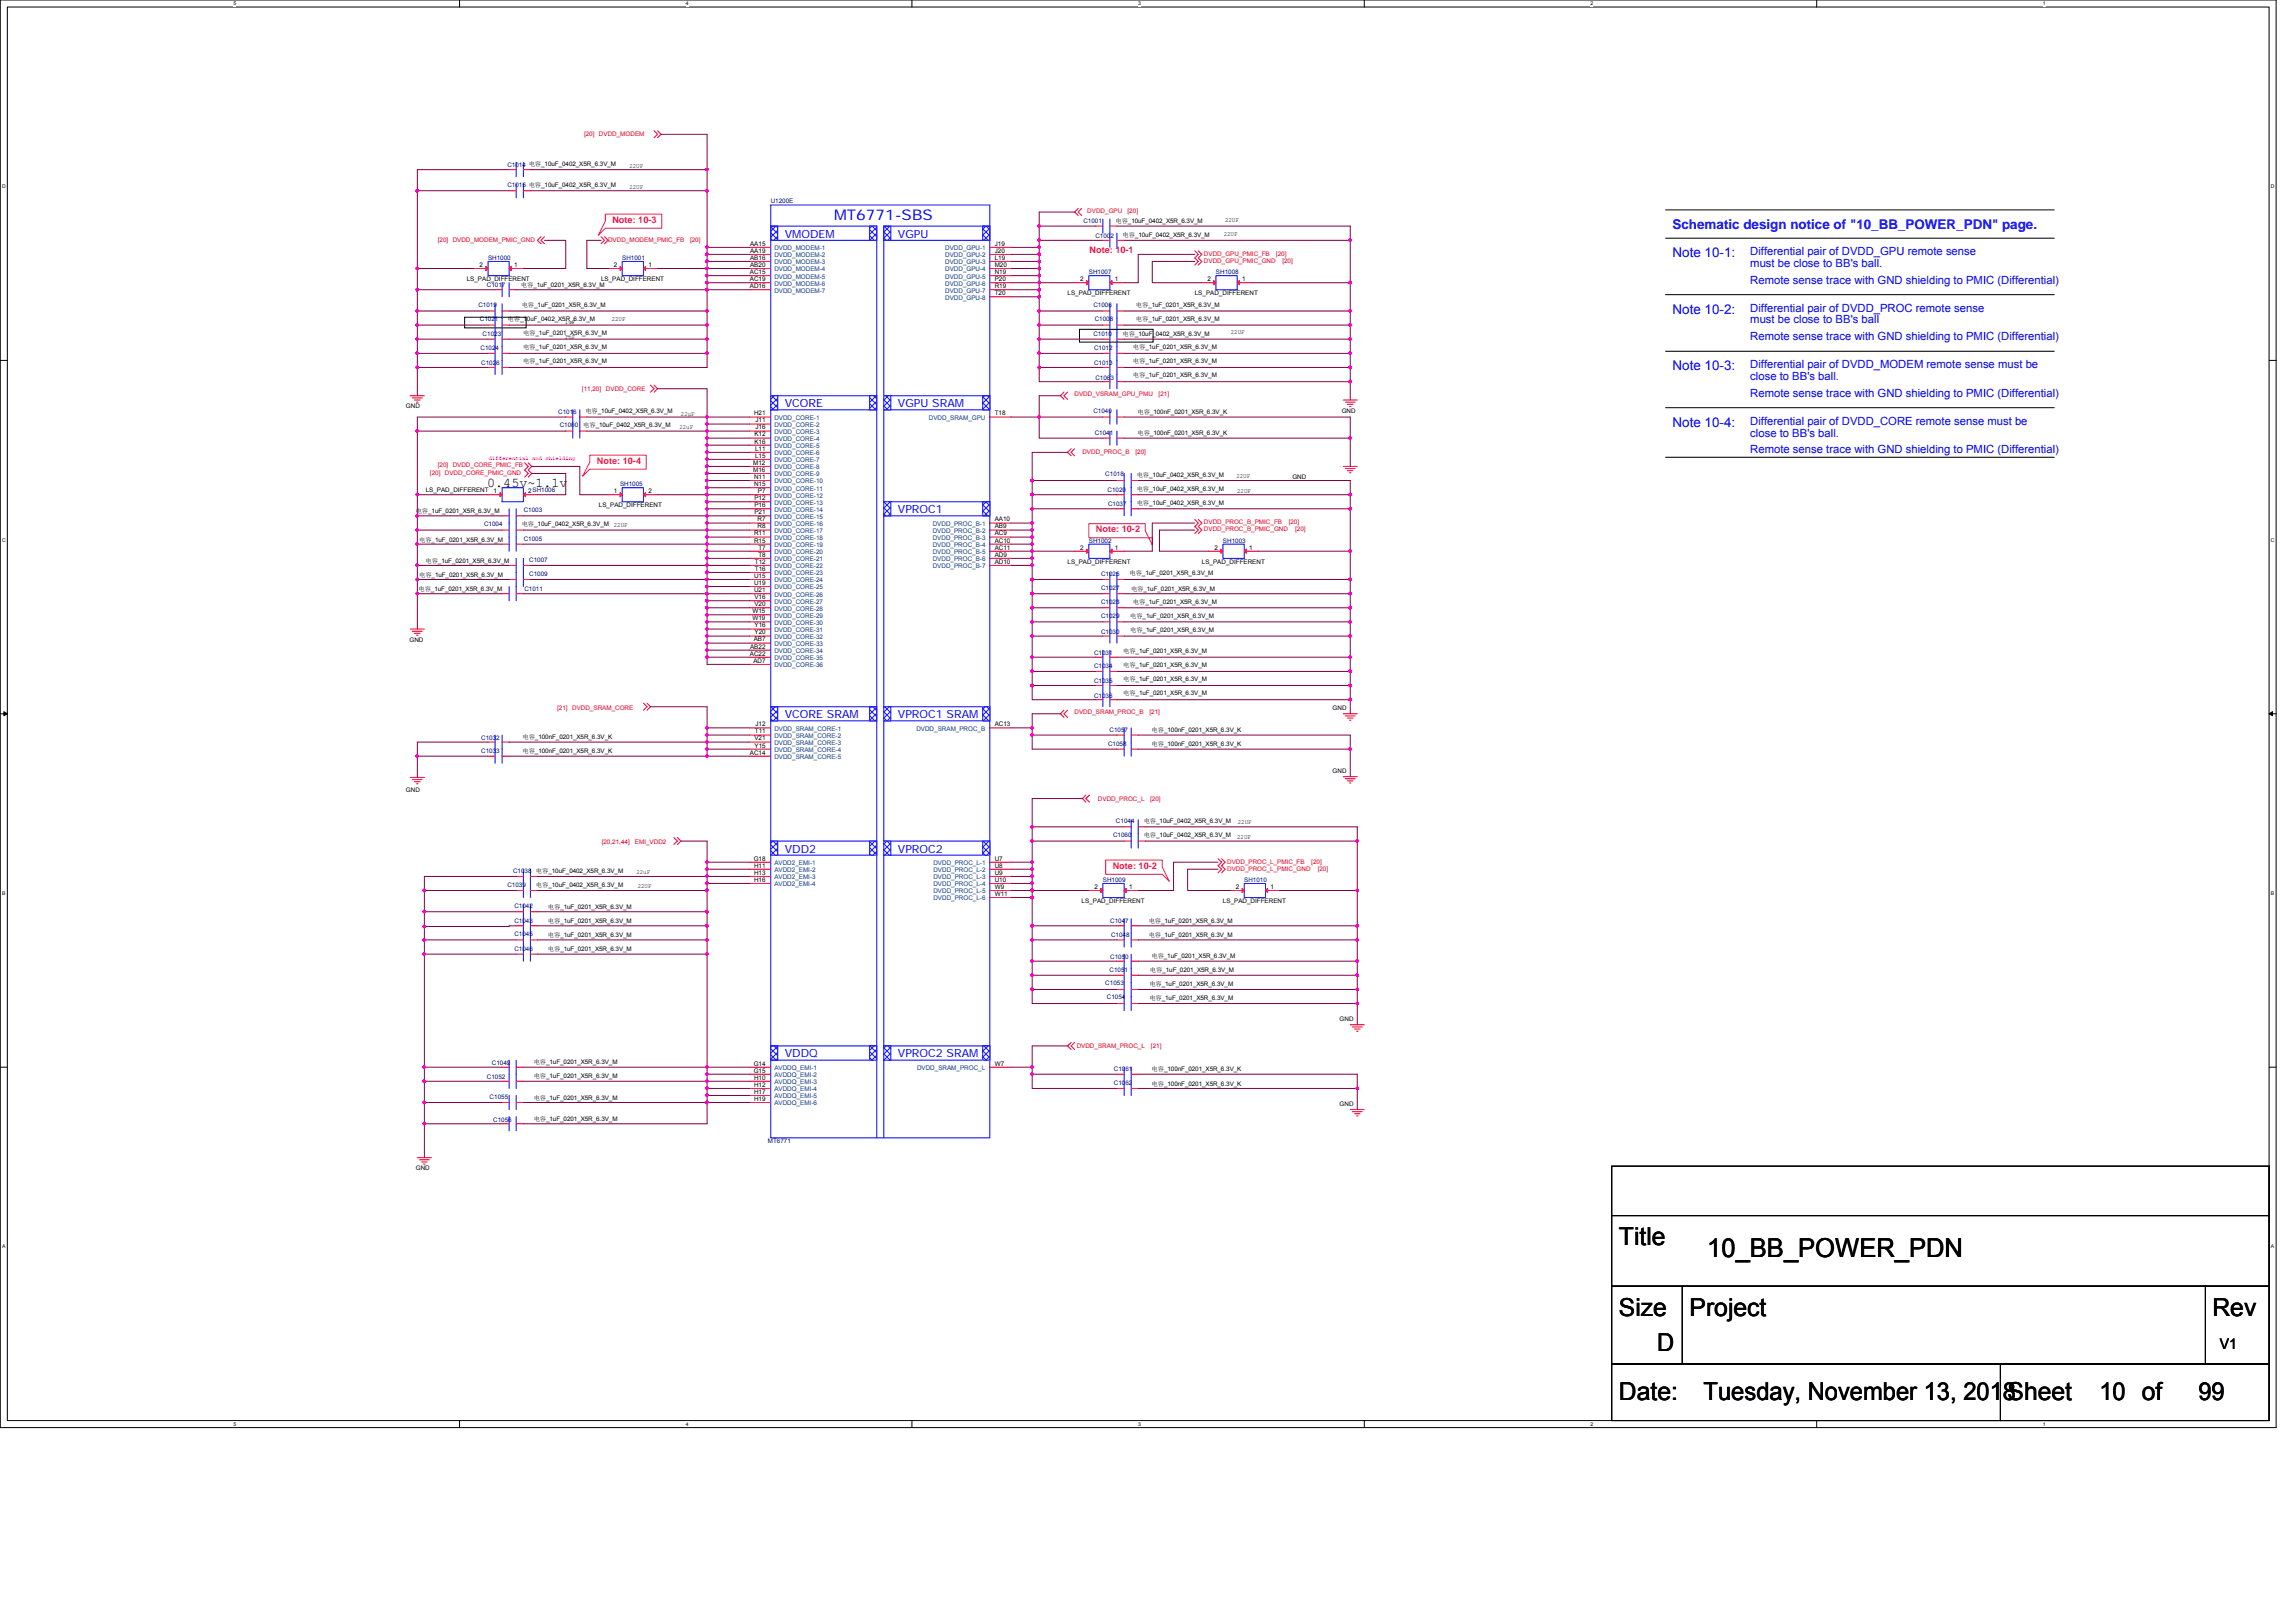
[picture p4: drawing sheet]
<svg xmlns="http://www.w3.org/2000/svg" width="297mm" height="210mm" viewBox="0 0 297 210" stroke-linecap="round" stroke-linejoin="round" font-family="sans-serif">
<defs><g id="words">
<text font-size="3.4" x="220.9" y="162.6">10_BB_POWER_PDN</text>
<g font-size="3.2">
<text x="209.4" y="161.1">Title</text>
<text x="209.4" y="170.2">Size</text>
<text x="218.6" y="170.2">Project</text>
<text x="286.2" y="170.2">Rev</text>
<text x="214.4" y="174.8">D</text>
<text x="209.4" y="181.2">Date:</text>
<text x="220.4" y="181.2">Tuesday, November 13, 2018Sheet</text>
<text x="271.6" y="181.2">10 of</text>
<text x="284.4" y="181.2">99</text>
</g>
<text font-size="1.9" fill="#00f" x="107.9" y="28.4">MT6771-SBS</text>
<text font-size="1.9" x="287.2" y="174.5">V1</text>
<g font-size="1.7" fill="#00f">
<text x="216.4" y="29.7">Schematic design notice of &quot;10_BB_POWER_PDN&quot; page.</text>
<text x="216.4" y="33.3">Note 10-1:</text>
<text x="216.4" y="40.6">Note 10-2:</text>
<text x="216.4" y="47.9">Note 10-3:</text>
<text x="216.4" y="55.2">Note 10-4:</text>
</g>
<text font-size="1.7" x="63" y="63">0.45v~1.1v</text>
<g font-size="1.5" fill="#00f">
<text x="101.5" y="30.7">VMODEM</text>
<text x="116.2" y="30.7">VGPU</text>
<text x="226.4" y="33">Differential pair of DVDD_GPU remote sense</text>
<text x="226.4" y="34.5">must be close to BB's ball.</text>
<text x="226.4" y="40.3">Differential pair of DVDD_PROC remote sense</text>
<text x="226.4" y="41.8">must be close to BB's ball</text>
<text x="226.4" y="36.7">Remote sense trace with GND shielding to PMIC (Differential)</text>
<text x="226.4" y="47.7">Differential pair of DVDD_MODEM remote sense must be</text>
<text x="226.4" y="44">Remote sense trace with GND shielding to PMIC (Differential)</text>
<text x="101.5" y="52.7">VCORE</text>
<text x="116.2" y="52.7">VGPU SRAM</text>
<text x="226.4" y="49.2">close to BB's ball.</text>
<text x="226.4" y="51.3">Remote sense trace with GND shielding to PMIC (Differential)</text>
<text x="226.4" y="58.6">Remote sense trace with GND shielding to PMIC (Differential)</text>
<text x="226.4" y="55">Differential pair of DVDD_CORE remote sense must be</text>
<text x="226.4" y="56.5">close to BB's ball.</text>
<text x="116.2" y="66.4">VPROC1</text>
<text x="101.5" y="92.9">VCORE SRAM</text>
<text x="116.2" y="92.9">VPROC1 SRAM</text>
<text x="101.5" y="110.3">VDD2</text>
<text x="116.2" y="110.3">VPROC2</text>
<text x="101.5" y="136.8">VDDQ</text>
<text x="116.2" y="136.8">VPROC2 SRAM</text>
</g>
<g font-size="1.2" fill="#ff0080">
<text x="79.2" y="28.8">Note: 10-3</text>
<text x="140.9" y="32.7">Note: 10-1</text>
<text x="77.2" y="60">Note: 10-4</text>
<text x="141.8" y="68.9">Note: 10-2</text>
<text x="144" y="112.4">Note: 10-2</text>
</g>
<g font-size=".8" fill="#f00">
<text x="75.6" y="17.6">[20]</text>
<text x="77.5" y="17.6">DVDD_MODEM</text>
<text x="140.7" y="27.6">DVDD_GPU</text>
<text x="145.9" y="27.6">[20]</text>
<text x="56.6" y="31.3">[20]</text>
<text x="58.6" y="31.3">DVDD_MODEM_PMIC_GND</text>
<text x="78.7" y="31.3">DVDD_MODEM_PMIC_FB</text>
<text x="89.3" y="31.3">[20]</text>
<text x="155.8" y="33.1">DVDD_GPU_PMIC_FB</text>
<text x="155.8" y="34">DVDD_GPU_PMIC_GND</text>
<text x="165.1" y="33.1">[20]</text>
<text x="165.9" y="34">[20]</text>
<text x="75.3" y="50.5">[11,20]</text>
<text x="78.4" y="50.5">DVDD_CORE</text>
<text x="139" y="51.3">DVDD_VSRAM_GPU_PMU</text>
<text x="149.9" y="51.3">[21]</text>
<text x="140" y="58.7">DVDD_PROC_B</text>
<text x="146.9" y="58.7">[20]</text>
<text x="55.6" y="61.4">[20]</text>
<text x="56.6" y="60.4">[20]</text>
<text x="57.5" y="61.4">DVDD_CORE_PMIC_GND</text>
<text x="58.6" y="60.4">DVDD_CORE_PMIC_FB</text>
<text x="155.8" y="67.8">DVDD_PROC_B_PMIC_FB</text>
<text x="155.8" y="68.7">DVDD_PROC_B_PMIC_GND</text>
<text x="166.7" y="67.8">[20]</text>
<text x="167.6" y="68.7">[20]</text>
<text x="72.1" y="91.8">[21]</text>
<text x="74" y="91.8">DVDD_SRAM_CORE</text>
<text x="139" y="92.4">DVDD_SRAM_PROC_B</text>
<text x="148.7" y="92.4">[21]</text>
<text x="142" y="103.7">DVDD_PROC_L</text>
<text x="148.8" y="103.7">[20]</text>
<text x="77.8" y="109.2">[20,21,44]</text>
<text x="82.1" y="109.2">EMI_VDD2</text>
<text x="158.8" y="111.7">DVDD_PROC_L_PMIC_FB</text>
<text x="158.8" y="112.6">DVDD_PROC_L_PMIC_GND</text>
<text x="169.6" y="111.7">[20]</text>
<text x="170.5" y="112.6">[20]</text>
<text x="139.3" y="135.6">DVDD_SRAM_PROC_L</text>
<text x="148.9" y="135.6">[21]</text>
</g>
<g font-size=".8" fill="#000080">
<text x="65.6" y="21.6">C1014 电容_10uF_0402_X5R_6.3V_M</text>
<text x="65.6" y="24.1">C1015 电容_10uF_0402_X5R_6.3V_M</text>
<text x="99.7" y="26.3">U1200E</text>
<text x="140.2" y="28.9">C1001</text>
<text x="63.1" y="33.6">SH1000</text>
<text x="80.5" y="33.6">SH1001</text>
<text x="140.9" y="35.5">SH1007</text>
<text x="141.7" y="30.8">C1002</text>
<text x="157.3" y="35.5">SH1008</text>
<text x="61.9" y="39.8">C1019</text>
<text x="62.1" y="41.6">C1021</text>
<text x="63" y="37.1">C1017</text>
<text x="141.5" y="39.7">C1006</text>
<text x="141.6" y="41.6">C1008</text>
<text x="62.2" y="45.3">C1024</text>
<text x="62.2" y="47.2">C1026</text>
<text x="62.4" y="43.4">C1023</text>
<text x="141.5" y="43.5">C1010</text>
<text x="141.5" y="45.3">C1012</text>
<text x="141.5" y="47.2">C1013</text>
<text x="72.2" y="53.6">C1016</text>
<text x="141.5" y="53.5">C1040</text>
<text x="141.7" y="49.2">C1063</text>
<text x="72.4" y="55.3">C1000</text>
<text x="141.6" y="56.2">C1041</text>
<text x="80.2" y="62.9">SH1005</text>
<text x="143" y="61.6">C1018</text>
<text x="143.3" y="63.6">C1020</text>
<text x="143.4" y="65.4">C1037</text>
<text x="62.6" y="68.1">C1004</text>
<text x="67.8" y="66.2">C1003</text>
<text x="67.8" y="70">C1005</text>
<text x="140.9" y="70.2">SH1002</text>
<text x="158.2" y="70.2">SH1003</text>
<text x="67.8" y="76.5">C1011</text>
<text x="68.5" y="74.5">C1009</text>
<text x="68.5" y="72.7">C1007</text>
<text x="142.4" y="76.3">C1027</text>
<text x="142.4" y="74.5">C1025</text>
<text x="142.4" y="78.2">C1028</text>
<text x="142.4" y="82">C1030</text>
<text x="142.4" y="80">C1029</text>
<text x="141.5" y="84.8">C1031</text>
<text x="141.5" y="86.5">C1034</text>
<text x="141.5" y="88.4">C1035</text>
<text x="62.2" y="95.7">C1032</text>
<text x="141.5" y="90.3">C1036</text>
<text x="143.5" y="94.7">C1057</text>
<text x="62.2" y="97.4">C1033</text>
<text x="143.4" y="96.5">C1058</text>
<text x="144.4" y="106.4">C1044</text>
<text x="66.4" y="113">C1038 电容_10uF_0402_X5R_6.3V_M</text>
<text x="144" y="108.3">C1060</text>
<text x="65.6" y="114.7">C1039</text>
<text x="66.5" y="119.4">C1043</text>
<text x="66.5" y="117.5">C1042</text>
<text x="142.7" y="114.1">SH1009</text>
<text x="143.6" y="119.4">C1047</text>
<text x="161" y="114.1">SH1010</text>
<text x="66.5" y="123.1">C1046</text>
<text x="66.5" y="121.1">C1045</text>
<text x="143.5" y="125.8">C1051</text>
<text x="143.6" y="124.1">C1050</text>
<text x="143.7" y="121.2">C1048</text>
<text x="143" y="127.4">C1053</text>
<text x="143.2" y="129.3">C1054</text>
<text x="63.6" y="137.8">C1049</text>
<text x="63" y="139.6">C1052</text>
<text x="63.3" y="142.2">C1055</text>
<text x="144.1" y="138.5">C1061</text>
<text x="144.1" y="140.3">C1062</text>
<text x="63.8" y="145.1">C1056</text>
<text x="99.3" y="147.9">MT6771</text>
</g>
<g font-size=".8">
<text x="81.4" y="21.8">22UF</text>
<text x="81.4" y="24.4">22UF</text>
<text x="144.3" y="28.8">电容_10uF_0402_X5R_6.3V_M</text>
<text x="158.5" y="28.7">22UF</text>
<text x="62" y="34.5">2</text>
<text x="66.5" y="34.5">1</text>
<text x="79.4" y="34.5">2</text>
<text x="83.9" y="34.5">1</text>
<text x="97" y="35.5">AC15</text>
<text x="97" y="31.8">AA15</text>
<text x="97" y="32.7">AA19</text>
<text x="97" y="33.6">AB16</text>
<text x="97" y="34.5">AB20</text>
<text x="128.7" y="31.8">J19</text>
<text x="128.7" y="32.7">J20</text>
<text x="128.7" y="33.6">L19</text>
<text x="128.7" y="34.5">M20</text>
<text x="128.7" y="35.5">N19</text>
<text x="145.2" y="30.6">电容_10uF_0402_X5R_6.3V_M</text>
<text x="158.3" y="30.5">22UF</text>
<text x="60.4" y="36.4">LS_PAD_DIFFERENT</text>
<text x="65.7" y="41.6">电容_10uF_0402_X5R_6.3V_M</text>
<text x="67.4" y="37.1">电容_1uF_0201_X5R_6.3V_M</text>
<text x="67.5" y="39.8">电容_1uF_0201_X5R_6.3V_M</text>
<text x="73.1" y="42">1uF</text>
<text x="77.8" y="36.4">LS_PAD_DIFFERENT</text>
<text x="79.1" y="41.6">22UF</text>
<text x="97" y="36.4">AC19</text>
<text x="97" y="37.3">AD16</text>
<text x="128.7" y="36.4">P20</text>
<text x="128.7" y="37.3">R19</text>
<text x="128.7" y="38.2">T20</text>
<text x="138.1" y="38.2">LS_PAD_DIFFERENT</text>
<text x="139.8" y="36.4">2</text>
<text x="144.2" y="36.4">1</text>
<text x="147" y="41.6">电容_1uF_0201_X5R_6.3V_M</text>
<text x="147" y="39.7">电容_1uF_0201_X5R_6.3V_M</text>
<text x="154.6" y="38.2">LS_PAD_DIFFERENT</text>
<text x="156.2" y="36.4">2</text>
<text x="160.7" y="36.4">1</text>
<text x="67.7" y="47">电容_1uF_0201_X5R_6.3V_M</text>
<text x="67.7" y="45.1">电容_1uF_0201_X5R_6.3V_M</text>
<text x="67.7" y="43.3">电容_1uF_0201_X5R_6.3V_M</text>
<text x="73.1" y="43.9">1uF</text>
<text x="145.2" y="43.4">电容_10uF_0402_X5R_6.3V_M</text>
<text x="146.6" y="45.1">电容_1uF_0201_X5R_6.3V_M</text>
<text x="146.6" y="47">电容_1uF_0201_X5R_6.3V_M</text>
<text x="159.2" y="43.2">22UF</text>
<text x="52.5" y="52.8">GND</text>
<text x="75.7" y="53.5">电容_10uF_0402_X5R_6.3V_M</text>
<text x="88.1" y="53.8">22uF</text>
<text x="97.6" y="53.7">H21</text>
<text x="128.7" y="53.7">T18</text>
<text x="146.6" y="48.8">电容_1uF_0201_X5R_6.3V_M</text>
<text x="147.2" y="53.6">电容_100nF_0201_X5R_6.3V_K</text>
<text x="173.6" y="53.4">GND</text>
<text x="75.5" y="55.3">电容_10uF_0402_X5R_6.3V_M</text>
<text x="87.9" y="55.5">22uF</text>
<text x="97.6" y="56.5">K12</text>
<text x="97.6" y="57.4">K16</text>
<text x="97.7" y="58.3">L11</text>
<text x="97.7" y="59.2">L15</text>
<text x="97.7" y="54.7">J11</text>
<text x="97.7" y="55.6">J16</text>
<text x="147.2" y="56.3">电容_100nF_0201_X5R_6.3V_K</text>
<text x="55.1" y="63.6">LS_PAD_DIFFERENT</text>
<text x="63.9" y="63.8">1</text>
<text x="68.3" y="63.8">2SH1006</text>
<text x="77.5" y="65.6">LS_PAD_DIFFERENT</text>
<text x="79.4" y="63.8">1</text>
<text x="83.9" y="63.8">2</text>
<text x="97.4" y="60.1">M12</text>
<text x="97.4" y="61">M16</text>
<text x="97.6" y="62">N11</text>
<text x="97.6" y="62.9">N15</text>
<text x="97.6" y="64.7">P12</text>
<text x="97.6" y="65.6">P16</text>
<text x="98.1" y="63.8">P7</text>
<text x="147.1" y="65.4">电容_10uF_0402_X5R_6.3V_M</text>
<text x="147.1" y="63.5">电容_10uF_0402_X5R_6.3V_M</text>
<text x="147.1" y="61.7">电容_10uF_0402_X5R_6.3V_M</text>
<text x="160" y="61.8">22UF</text>
<text x="160.1" y="63.7">22UF</text>
<text x="167.2" y="62">GND</text>
<text x="53.8" y="66.4">电容_1uF_0201_X5R_6.3V_M</text>
<text x="54.2" y="70.1">电容_1uF_0201_X5R_6.3V_M</text>
<text x="67.5" y="68.1">电容_10uF_0402_X5R_6.3V_M</text>
<text x="79.4" y="68.2">22UF</text>
<text x="97.6" y="69.3">R11</text>
<text x="97.6" y="70.2">R15</text>
<text x="97.6" y="66.5">P21</text>
<text x="98" y="67.5">R7</text>
<text x="98" y="68.4">R8</text>
<text x="98.1" y="71.1">T7</text>
<text x="128.7" y="67.5">AA10</text>
<text x="128.7" y="68.4">AB9</text>
<text x="128.7" y="69.3">AC9</text>
<text x="128.7" y="70.2">AC10</text>
<text x="128.7" y="71.1">AC11</text>
<text x="139.8" y="71.1">2</text>
<text x="144.2" y="71.1">1</text>
<text x="157.1" y="71.1">2</text>
<text x="161.6" y="71.1">1</text>
<text x="54.1" y="76.5">电容_1uF_0201_X5R_6.3V_M</text>
<text x="54.2" y="74.7">电容_1uF_0201_X5R_6.3V_M</text>
<text x="55.1" y="72.9">电容_1uF_0201_X5R_6.3V_M</text>
<text x="97.6" y="74.8">U15</text>
<text x="97.6" y="75.7">U19</text>
<text x="97.6" y="76.6">U21</text>
<text x="97.6" y="77.5">V16</text>
<text x="97.7" y="72.9">T12</text>
<text x="97.7" y="73.9">T16</text>
<text x="98.1" y="72">T8</text>
<text x="128.7" y="72">AD9</text>
<text x="128.7" y="72.9">AD10</text>
<text x="138.1" y="73">LS_PAD_DIFFERENT</text>
<text x="146.1" y="74.4">电容_1uF_0201_X5R_6.3V_M</text>
<text x="146.3" y="76.4">电容_1uF_0201_X5R_6.3V_M</text>
<text x="155.5" y="73">LS_PAD_DIFFERENT</text>
<text x="53" y="83">GND</text>
<text x="97" y="83.9">AB22</text>
<text x="97.3" y="79.3">W15</text>
<text x="97.3" y="80.2">W19</text>
<text x="97.5" y="83">AB7</text>
<text x="97.6" y="78.4">V20</text>
<text x="97.6" y="81.2">Y16</text>
<text x="97.6" y="82.1">Y20</text>
<text x="146.2" y="81.7">电容_1uF_0201_X5R_6.3V_M</text>
<text x="146.2" y="79.9">电容_1uF_0201_X5R_6.3V_M</text>
<text x="146.6" y="78.2">电容_1uF_0201_X5R_6.3V_M</text>
<text x="97" y="84.8">AC22</text>
<text x="97.5" y="85.7">AD7</text>
<text x="145.3" y="90">电容_1uF_0201_X5R_6.3V_M</text>
<text x="145.3" y="84.5">电容_1uF_0201_X5R_6.3V_M</text>
<text x="145.3" y="86.3">电容_1uF_0201_X5R_6.3V_M</text>
<text x="145.3" y="88.1">电容_1uF_0201_X5R_6.3V_M</text>
<text x="67.6" y="95.6">电容_100nF_0201_X5R_6.3V_K</text>
<text x="97.6" y="95.8">V21</text>
<text x="97.7" y="94.9">T11</text>
<text x="97.7" y="94">J12</text>
<text x="128.7" y="94">AC13</text>
<text x="149" y="94.7">电容_100nF_0201_X5R_6.3V_K</text>
<text x="172.4" y="91.9">GND</text>
<text x="67.6" y="97.5">电容_100nF_0201_X5R_6.3V_K</text>
<text x="97" y="97.6">AC14</text>
<text x="97.6" y="96.7">Y15</text>
<text x="149" y="96.5">电容_100nF_0201_X5R_6.3V_K</text>
<text x="172.4" y="100">GND</text>
<text x="52.5" y="102.5">GND</text>
<text x="148" y="106.5">电容_10uF_0402_X5R_6.3V_M</text>
<text x="160.1" y="106.6">22UF</text>
<text x="82.3" y="113.1">22uF</text>
<text x="97.5" y="111.3">G18</text>
<text x="97.6" y="112.2">H11</text>
<text x="97.6" y="113.2">H13</text>
<text x="128.7" y="111.3">U7</text>
<text x="128.7" y="112.2">U8</text>
<text x="128.7" y="113.2">U9</text>
<text x="148" y="108.3">电容_10uF_0402_X5R_6.3V_M</text>
<text x="160.1" y="108.5">22UF</text>
<text x="69.3" y="114.7">电容_10uF_0402_X5R_6.3V_M</text>
<text x="70.9" y="119.4">电容_1uF_0201_X5R_6.3V_M</text>
<text x="70.9" y="117.6">电容_1uF_0201_X5R_6.3V_M</text>
<text x="82.5" y="114.9">22UF</text>
<text x="97.6" y="114.1">H16</text>
<text x="128.7" y="114.1">U10</text>
<text x="128.7" y="115">W9</text>
<text x="128.7" y="115.9">W11</text>
<text x="139.9" y="116.8">LS_PAD_DIFFERENT</text>
<text x="141.6" y="115">2</text>
<text x="146.1" y="115">1</text>
<text x="148.6" y="119.4">电容_1uF_0201_X5R_6.3V_M</text>
<text x="158.2" y="116.8">LS_PAD_DIFFERENT</text>
<text x="159.9" y="115">2</text>
<text x="164.4" y="115">1</text>
<text x="70.9" y="123.1">电容_1uF_0201_X5R_6.3V_M</text>
<text x="70.9" y="121.2">电容_1uF_0201_X5R_6.3V_M</text>
<text x="148.6" y="121.2">电容_1uF_0201_X5R_6.3V_M</text>
<text x="148.8" y="125.7">电容_1uF_0201_X5R_6.3V_M</text>
<text x="149" y="124">电容_1uF_0201_X5R_6.3V_M</text>
<text x="148.7" y="127.6">电容_1uF_0201_X5R_6.3V_M</text>
<text x="148.7" y="129.4">电容_1uF_0201_X5R_6.3V_M</text>
<text x="69" y="137.7">电容_1uF_0201_X5R_6.3V_M</text>
<text x="97.5" y="137.9">G14</text>
<text x="128.7" y="137.9">W7</text>
<text x="173.3" y="132.1">GND</text>
<text x="69" y="139.5">电容_1uF_0201_X5R_6.3V_M</text>
<text x="69" y="142.3">电容_1uF_0201_X5R_6.3V_M</text>
<text x="97.5" y="138.8">G15</text>
<text x="97.6" y="139.7">H10</text>
<text x="97.6" y="140.6">H12</text>
<text x="97.6" y="141.5">H17</text>
<text x="97.6" y="142.4">H19</text>
<text x="149" y="138.6">电容_100nF_0201_X5R_6.3V_K</text>
<text x="149" y="140.4">电容_100nF_0201_X5R_6.3V_K</text>
<text x="173.3" y="143.1">GND</text>
<text x="69" y="145">电容_1uF_0201_X5R_6.3V_M</text>
<text x="53.8" y="151.4">GND</text>
</g>
<g font-size=".8" fill="#004080">
<text x="100.2" y="32.4">DVDD_MODEM-1</text>
<text x="100.2" y="33.3">DVDD_MODEM-2</text>
<text x="100.2" y="34.2">DVDD_MODEM-3</text>
<text x="100.2" y="35.1">DVDD_MODEM-4</text>
<text x="122.3" y="32.4">DVDD_GPU-1</text>
<text x="122.3" y="33.3">DVDD_GPU-2</text>
<text x="122.3" y="34.2">DVDD_GPU-3</text>
<text x="122.3" y="35.1">DVDD_GPU-4</text>
<text x="100.2" y="36">DVDD_MODEM-5</text>
<text x="100.2" y="37">DVDD_MODEM-6</text>
<text x="100.2" y="37.9">DVDD_MODEM-7</text>
<text x="122.3" y="36">DVDD_GPU-5</text>
<text x="122.3" y="37">DVDD_GPU-6</text>
<text x="122.3" y="37.9">DVDD_GPU-7</text>
<text x="122.3" y="38.8">DVDD_GPU-8</text>
<text x="100.2" y="54.3">DVDD_CORE-1</text>
<text x="100.2" y="55.2">DVDD_CORE-2</text>
<text x="100.2" y="56.2">DVDD_CORE-3</text>
<text x="100.2" y="57.1">DVDD_CORE-4</text>
<text x="100.2" y="58">DVDD_CORE-5</text>
<text x="100.2" y="58.9">DVDD_CORE-6</text>
<text x="100.2" y="59.8">DVDD_CORE-7</text>
<text x="120.2" y="54.3">DVDD_SRAM_GPU</text>
<text x="100.2" y="60.7">DVDD_CORE-8</text>
<text x="100.2" y="61.6">DVDD_CORE-9</text>
<text x="100.2" y="62.5">DVDD_CORE-10</text>
<text x="100.2" y="63.5">DVDD_CORE-11</text>
<text x="100.2" y="64.4">DVDD_CORE-12</text>
<text x="100.2" y="65.3">DVDD_CORE-13</text>
<text x="100.2" y="66.2">DVDD_CORE-14</text>
<text x="100.2" y="67.1">DVDD_CORE-15</text>
<text x="100.2" y="68.1">DVDD_CORE-16</text>
<text x="100.2" y="69">DVDD_CORE-17</text>
<text x="100.2" y="69.9">DVDD_CORE-18</text>
<text x="100.2" y="70.8">DVDD_CORE-19</text>
<text x="100.2" y="71.7">DVDD_CORE-20</text>
<text x="120.7" y="68.1">DVDD_PROC_B-1</text>
<text x="120.7" y="69">DVDD_PROC_B-2</text>
<text x="120.7" y="69.9">DVDD_PROC_B-3</text>
<text x="120.7" y="70.8">DVDD_PROC_B-4</text>
<text x="120.7" y="71.7">DVDD_PROC_B-5</text>
<text x="100.2" y="72.6">DVDD_CORE-21</text>
<text x="100.2" y="73.5">DVDD_CORE-22</text>
<text x="100.2" y="74.4">DVDD_CORE-23</text>
<text x="100.2" y="75.4">DVDD_CORE-24</text>
<text x="100.2" y="76.3">DVDD_CORE-25</text>
<text x="100.2" y="77.2">DVDD_CORE-26</text>
<text x="120.7" y="72.6">DVDD_PROC_B-6</text>
<text x="120.7" y="73.5">DVDD_PROC_B-7</text>
<text x="100.2" y="78.1">DVDD_CORE-27</text>
<text x="100.2" y="79">DVDD_CORE-28</text>
<text x="100.2" y="79.9">DVDD_CORE-29</text>
<text x="100.2" y="80.8">DVDD_CORE-30</text>
<text x="100.2" y="81.8">DVDD_CORE-31</text>
<text x="100.2" y="82.7">DVDD_CORE-32</text>
<text x="100.2" y="83.6">DVDD_CORE-33</text>
<text x="100.2" y="84.5">DVDD_CORE-34</text>
<text x="100.2" y="85.4">DVDD_CORE-35</text>
<text x="100.2" y="86.3">DVDD_CORE-36</text>
<text x="100.2" y="94.6">DVDD_SRAM_CORE-1</text>
<text x="100.2" y="95.5">DVDD_SRAM_CORE-2</text>
<text x="118.6" y="94.6">DVDD_SRAM_PROC_B</text>
<text x="100.2" y="96.4">DVDD_SRAM_CORE-3</text>
<text x="100.2" y="97.3">DVDD_SRAM_CORE-4</text>
<text x="100.2" y="98.2">DVDD_SRAM_CORE-5</text>
<text x="100.2" y="111.9">AVDD2_EMI-1</text>
<text x="100.2" y="112.8">AVDD2_EMI-2</text>
<text x="100.2" y="113.8">AVDD2_EMI-3</text>
<text x="120.8" y="111.9">DVDD_PROC_L-1</text>
<text x="120.8" y="112.8">DVDD_PROC_L-2</text>
<text x="120.8" y="113.8">DVDD_PROC_L-3</text>
<text x="100.2" y="114.7">AVDD2_EMI-4</text>
<text x="120.8" y="114.7">DVDD_PROC_L-4</text>
<text x="120.8" y="115.6">DVDD_PROC_L-5</text>
<text x="120.8" y="116.5">DVDD_PROC_L-6</text>
<text x="100.2" y="138.5">AVDDQ_EMI-1</text>
<text x="100.2" y="139.4">AVDDQ_EMI-2</text>
<text x="100.2" y="140.3">AVDDQ_EMI-3</text>
<text x="100.2" y="141.2">AVDDQ_EMI-4</text>
<text x="100.2" y="142.1">AVDDQ_EMI-5</text>
<text x="100.2" y="143">AVDDQ_EMI-6</text>
<text x="118.6" y="138.5">DVDD_SRAM_PROC_L</text>
</g>
<g font-size=".7">
<text x="30.2" y=".7">5</text>
<text x="88.7" y=".7">4</text>
<text x="147.2" y=".7">3</text>
<text x="205.8" y=".7">2</text>
<text x="264.3" y=".7">1</text>
<text x=".3" y="24.4">D</text>
<text x="293.8" y="24.4">D</text>
<text x=".3" y="70.1">C</text>
<text x="293.8" y="70.1">C</text>
<text x=".3" y="115.8">B</text>
<text x="293.8" y="115.8">B</text>
<text x=".3" y="161.5">A</text>
<text x="293.8" y="161.5">A</text>
<text x="30.2" y="184.5">5</text>
<text x="88.7" y="184.5">4</text>
<text x="147.2" y="184.5">3</text>
<text x="205.8" y="184.5">2</text>
<text x="264.3" y="184.5">1</text>
</g>
<text font-size=".7" fill="#f0f" x="63.2" y="59.5">differential and shielding</text>
</g></defs>
<path d="M0 0h294.5v184.7h-294.5zM.9 .9h292.7v182.9h-292.7z" fill="none" stroke="#000" stroke-width=".13"/>
<g fill="#fff">
<path d="M30.2 .1h.4v.7h-.4z"/>
<path d="M30.2 183.9h.4v.7h-.4z"/>
</g>
<path d="M59.5 0v.9M59.5 183.8v.9" fill="none" stroke="#000" stroke-width=".13"/>
<g fill="#fff">
<path d="M88.7 .1h.4v.7h-.4z"/>
<path d="M88.7 183.9h.4v.7h-.4z"/>
</g>
<path d="M118 0v.9M118 183.8v.9" fill="none" stroke="#000" stroke-width=".13"/>
<g fill="#fff">
<path d="M147.2 .1h.4v.7h-.4z"/>
<path d="M147.2 183.9h.4v.7h-.4z"/>
</g>
<path d="M176.5 0v.9M176.5 183.8v.9" fill="none" stroke="#000" stroke-width=".13"/>
<g fill="#fff">
<path d="M205.8 .1h.3v.7h-.3z"/>
<path d="M205.8 183.9h.3v.7h-.3z"/>
</g>
<path d="M235 0v.9M235 183.8v.9" fill="none" stroke="#000" stroke-width=".13"/>
<g fill="#fff">
<path d="M264.3 .1h.3v.7h-.3z"/>
<path d="M264.3 183.9h.3v.7h-.3z"/>
<path d="M.3 23.8h.4v.7h-.4z"/>
<path d="M293.8 23.8h.5v.7h-.5z"/>
<path d="M.3 69.5h.4v.7h-.4z"/>
<path d="M293.8 69.5h.5v.7h-.5z"/>
</g>
<path d="M0 46.6h.9M293.6 46.6h.9" fill="none" stroke="#000" stroke-width=".13"/>
<g fill="#fff">
<path d="M.3 115.2h.4v.8h-.4z"/>
<path d="M293.8 115.2h.4v.8h-.4z"/>
</g>
<path d="M0 92.4h.9M293.6 92.4h.9" fill="none" stroke="#000" stroke-width=".13"/>
<path d="M.5 92.1l.4 .3-.4 .2zM293.6 92.4l.4-.3v.5z" fill="#000" stroke="#000" stroke-width=".13"/>
<g fill="#fff">
<path d="M.3 160.9h.4v.8h-.4z"/>
<path d="M293.8 160.9h.4v.8h-.4z"/>
</g>
<g fill="none" stroke="#000" stroke-width=".13">
<path d="M215.5 27.2h50.3M215.5 30.8h50.3M215.5 38.1h50.3M60.1 41h8v1.4h-8zM139.7 42.6h9.5v1.7h-9.5zM215.5 45.4h50.3M215.5 52.7h50.3M215.5 59.2h50.3M0 138.1h.9M293.6 138.1h.9M208.5 157.3h85.1v9.1h-85.1zM208.5 150.9h85.1v6.4h-85.1z"/>
<path d="M208.5 176.5h50.3v7.3h-50.3zM208.5 166.4h9.2v10.1h-9.2zM217.7 166.4h67.6v10.1h-67.6zM258.8 176.5h34.8v7.3h-34.8zM285.3 166.4h8.3v10.1h-8.3z"/>
</g>
<path d="M78.3 27.7h7.3v1.8h-7.3l-.9 .9 .9-1.8zM76.3 58.9h7.3v1.8h-7.3l-.9 .9 .9-1.8zM140.9 67.8h7.3v.9l.9 1.8v-.9h-8.2zM143 111.3h7.4v.9l.9 1.8-.9-.9h-7.4z" fill="none" stroke="#ff0080" stroke-width=".13"/>
<g fill="none" stroke="#f00" stroke-width=".13">
<path d="M84.6 16.9l.5 .5-.5 .4M85.1 16.9l.4 .5-.4 .4M70 30.6l-.5 .5 .5 .4M70.4 30.6l-.4 .5 .4 .4M77.8 30.6l.4 .5-.4 .4M78.2 30.6l.5 .5-.5 .4M78.7 34.7h1.8M83.2 34.7h1.9M139 36.6h1.9M139.5 27l-.5 .4 .5 .5M139.9 27l-.4 .4 .4 .5M143.6 36.6h1.8"/>
<path d="M154.6 32.4l.4 .5-.4 .5 .4 .4-.4 .5M155 32.4l.5 .5-.5 .5 .5 .4-.5 .5M155.5 36.6h1.8M160.1 36.6h1.8M53.1 51.2h1.8M53.3 51.5h1.3M53.6 51.8h.8M53.9 52h.2M63.1 47.5h.9M65 47.5h.9M67.9 59.9l.4 .4-.4 .5 .4 .5-.4 .4M68.3 59.9l.5 .4-.5 .5 .5 .5-.5 .4"/>
<path d="M84.2 49.8l.4 .5-.4 .4M84.6 49.8l.5 .5-.5 .4M137.6 50.7l-.4 .5 .4 .5M138.1 50.7l-.5 .5 .5 .5M138.6 58.1l-.5 .4 .5 .5M139 58.1l-.4 .4 .4 .5M142.7 42.1h.9M142.7 40.2h.9M142.7 45.7h.9M144.5 42.1h.9M144.5 40.2h.9M144.5 45.7h.9"/>
<path d="M173.8 51.8h1.8M174.1 52h1.2M174.3 52.3h.7M174.6 52.6h.2M65.9 75h.9M67.7 75h.9M139 71.3h1.9M142.7 78.6h.9M143.6 71.3h1.8M144.5 78.6h.9M144.5 62.2h.9M146.3 62.2h1"/>
<path d="M154.6 67.2l.4 .5-.4 .4 .4 .5-.4 .4M155 67.2l.5 .5-.5 .4 .5 .5-.5 .4M156.4 71.3h1.8M161 71.3h1.8M173.8 60.3h1.8M174.1 60.6h1.2M174.3 60.9h.7M174.6 61.2h.2M53.1 81.4h1.8M53.3 81.7h1.3M53.6 81.9h.8M53.9 82.2h.2"/>
<path d="M63.1 97.8h.9M65 97.8h.9M83.2 91l.5 .4-.5 .5M83.7 91l.5 .4-.5 .5M137.6 91.9l-.4 .5 .4 .4M138.1 91.9l-.5 .5 .5 .4M141.8 90.5h.9M141.8 85h.9M142.7 82.3h.9M142.7 80.5h.9M143.6 90.5h.9M143.6 85h.9"/>
<path d="M144.5 82.3h.9M144.5 80.5h.9M173.8 92.4h1.8M174 92.6h1.3M174.3 92.9h.7M174.6 93.2h.2M53.1 100.6h1.8M53.3 100.9h1.3M53.6 101.1h.8M53.9 101.4h.2M87.2 108.4l.4 .4-.4 .5M87.6 108.4l.5 .4-.5 .5"/>
<path d="M140.5 102.9l-.5 .4 .5 .5M140.9 102.9l-.4 .4 .4 .5M144.5 119.8h.9M146.3 119.8h1M157.6 111.1l.4 .4-.4 .5 .4 .5-.4 .4M158 111.1l.5 .4-.5 .5 .5 .5-.5 .4M173.8 100.5h1.8M174 100.8h1.3M174.3 101h.7M174.6 101.3h.2M65 138.1h.9M65 139.9h.9"/>
<path d="M66.8 138.1h.9M66.8 139.9h.9M138.6 134.9l-.5 .4 .5 .5M139 134.9l-.4 .4 .4 .5M144.5 124.4h.9M144.5 126.2h.9M146.3 124.4h1M146.3 126.2h1M174.7 132.6h1.8M175 132.9h1.2M175.2 133.1h.8M175.5 133.4h.2"/>
<path d="M54 149.8h1.8M54.3 150.1h1.2M54.5 150.3h.8M54.8 150.6h.2M65 145.4h.9M66.8 145.4h.9M174.7 143.6h1.8M175 143.8h1.2M175.2 144.1h.8M175.5 144.4h.2"/>
</g>
<g fill="none" stroke="#00f" stroke-width=".13">
<path d="M80.5 34.7h.1M80.5 33.8h2.7v1.9h-2.7zM83.2 34.7h.1M140.9 36.6h.1M140.9 35.7h2.7v1.8h-2.7zM143.6 39.3v3.7M143.6 36.6h.1M144.5 39.3v3.7M157.3 36.6h.1M157.3 35.7h2.8v1.8h-2.8zM160.1 36.6h.1M64 47.5h.1"/>
<path d="M64 46.6v1.9M65 46.6v1.9M65 47.5h.1M143.6 42.1h.1M143.6 40.2h.1M143.6 45.7h.1M143.6 44.8v1.8M144.5 42.1h.1M144.5 40.2h.1M144.5 44.8v1.8M144.5 45.7h.1M66.8 75h.1"/>
<path d="M66.8 74.1v1.8M67.7 74.1v1.8M67.7 75h.1M140.9 71.3h.1M140.9 70.4h2.7v1.8h-2.7zM143.6 78.6h.1M143.6 77.7v5.5M143.6 71.3h.1M144.5 77.7v5.5M144.5 78.6h.1M145.4 62.2h.1M145.4 61.3v1.8"/>
<path d="M146.3 61.3v1.8M146.3 62.2h.1M158.2 71.3h.1M158.2 70.4h2.8v1.8h-2.8zM161 71.3h.1M64 97.8h.1M64 96.9v1.8M65 96.9v1.8M65 97.8h.1M142.7 90.5h.1M142.7 89.6v1.8M142.7 85h.1"/>
<path d="M142.7 84.1v1.9M143.6 82.3h.1M143.6 80.5h.1M143.6 89.6v1.8M143.6 90.5h.1M143.6 84.1v1.9M143.6 85h.1M144.5 82.3h.1M144.5 80.5h.1M145.4 119.8h.1M145.4 118.9v1.8M146.3 118.9v1.8"/>
<path d="M146.3 119.8h.1M65.9 138.1h.1M65.9 137.2v3.6M65.9 139.9h.1M66.8 137.2v3.6M66.8 138.1h.1M66.8 139.9h.1M145.4 124.4h.1M145.4 123.4v3.7M145.4 126.2h.1M146.3 123.4v3.7M146.3 124.4h.1"/>
<path d="M146.3 126.2h.1M65.9 145.4h.1M65.9 144.5v1.8M66.8 144.5v1.8M66.8 145.4h.1"/>
</g>
<g fill="#f00" stroke="#f00" stroke-width=".13">
<path d="M83.2 34.7l.3-.2v.5z"/>
<path d="M80.2 34.5l.3 .2-.3 .3z"/>
<path d="M161 71.3l.2-.3v.6z"/>
<path d="M157.9 71l.3 .3-.3 .3z"/>
<path d="M143.9 71v.6l-.3-.3z"/>
<path d="M140.6 71l.3 .3-.3 .3z"/>
<path d="M143.9 36.3v.6l-.3-.3z"/>
<path d="M140.6 36.3l.3 .3-.3 .3z"/>
<path d="M160.1 36.6l.2-.3v.6z"/>
<path d="M157 36.3l.3 .3-.3 .3z"/>
</g>
<path d="M99.7 29.3h.9v1.8h-.9z" fill="#fff"/>
<path d="M99.7 29.3h.9v1.8h-.9z" fill-rule="evenodd" fill="#00f" stroke="#00f" stroke-width=".13"/>
<path d="M99.7 31.1h13.7" fill="none" stroke="#00f" stroke-width=".13"/>
<path d="M114.3 29.3h.9v1.8h-.9z" fill="#fff"/>
<path d="M114.3 29.3h.9v1.8h-.9z" fill-rule="evenodd" fill="#00f" stroke="#00f" stroke-width=".13"/>
<path d="M99.7 29.3h13.7" fill="none" stroke="#00f" stroke-width=".13"/>
<path d="M127.1 29.3h1v1.8h-1z" fill="#fff"/>
<path d="M127.1 29.3h1v1.8h-1z" fill-rule="evenodd" fill="#00f" stroke="#00f" stroke-width=".13"/>
<path d="M114.3 29.3h13.8M114.3 31.1h13.8" fill="none" stroke="#00f" stroke-width=".13"/>
<path d="M112.5 29.3h.9v1.8h-.9z" fill="#fff"/>
<path d="M112.5 29.3h.9v1.8h-.9z" fill-rule="evenodd" fill="#00f" stroke="#00f" stroke-width=".13"/>
<path d="M99.7 26.5h28.4v120.7h-28.4zM113.4 29.3v117.9M114.3 29.3v117.9" fill="none" stroke="#00f" stroke-width=".13"/>
<path d="M127.1 64.9h1v1.8h-1z" fill="#fff"/>
<path d="M127.1 64.9h1v1.8h-1z" fill-rule="evenodd" fill="#00f" stroke="#00f" stroke-width=".13"/>
<path d="M114.3 64.9h13.8M114.3 66.7h13.8" fill="none" stroke="#00f" stroke-width=".13"/>
<path d="M114.3 64.9h.9v1.8h-.9z" fill="#fff"/>
<path d="M114.3 64.9h.9v1.8h-.9z" fill-rule="evenodd" fill="#00f" stroke="#00f" stroke-width=".13"/>
<path d="M114.3 53h13.8" fill="none" stroke="#00f" stroke-width=".13"/>
<path d="M127.1 51.2h1v1.8h-1z" fill="#fff"/>
<path d="M127.1 51.2h1v1.8h-1z" fill-rule="evenodd" fill="#00f" stroke="#00f" stroke-width=".13"/>
<path d="M114.3 51.2h13.8" fill="none" stroke="#00f" stroke-width=".13"/>
<path d="M114.3 51.2h.9v1.8h-.9z" fill="#fff"/>
<path d="M114.3 51.2h.9v1.8h-.9z" fill-rule="evenodd" fill="#00f" stroke="#00f" stroke-width=".13"/>
<path d="M114.3 91.4h13.8M114.3 93.3h13.8" fill="none" stroke="#00f" stroke-width=".13"/>
<path d="M127.1 91.4h1v1.9h-1z" fill="#fff"/>
<path d="M127.1 91.4h1v1.9h-1z" fill-rule="evenodd" fill="#00f" stroke="#00f" stroke-width=".13"/>
<path d="M114.3 91.4h.9v1.9h-.9z" fill="#fff"/>
<path d="M114.3 91.4h.9v1.9h-.9z" fill-rule="evenodd" fill="#00f" stroke="#00f" stroke-width=".13"/>
<path d="M114.3 108.8h13.8M114.3 110.6h13.8" fill="none" stroke="#00f" stroke-width=".13"/>
<path d="M114.3 108.8h.9v1.8h-.9z" fill="#fff"/>
<path d="M114.3 108.8h.9v1.8h-.9z" fill-rule="evenodd" fill="#00f" stroke="#00f" stroke-width=".13"/>
<path d="M127.1 108.8h1v1.8h-1z" fill="#fff"/>
<path d="M127.1 108.8h1v1.8h-1z" fill-rule="evenodd" fill="#00f" stroke="#00f" stroke-width=".13"/>
<path d="M99.7 51.2h13.7M99.7 53h13.7" fill="none" stroke="#00f" stroke-width=".13"/>
<path d="M99.7 51.2h.9v1.8h-.9z" fill="#fff"/>
<path d="M99.7 51.2h.9v1.8h-.9z" fill-rule="evenodd" fill="#00f" stroke="#00f" stroke-width=".13"/>
<path d="M112.5 51.2h.9v1.8h-.9z" fill="#fff"/>
<path d="M112.5 51.2h.9v1.8h-.9z" fill-rule="evenodd" fill="#00f" stroke="#00f" stroke-width=".13"/>
<path d="M99.7 108.8h13.7M99.7 110.6h13.7" fill="none" stroke="#00f" stroke-width=".13"/>
<path d="M99.7 108.8h.9v1.8h-.9z" fill="#fff"/>
<path d="M99.7 108.8h.9v1.8h-.9z" fill-rule="evenodd" fill="#00f" stroke="#00f" stroke-width=".13"/>
<path d="M112.5 108.8h.9v1.8h-.9z" fill="#fff"/>
<path d="M112.5 108.8h.9v1.8h-.9z" fill-rule="evenodd" fill="#00f" stroke="#00f" stroke-width=".13"/>
<path d="M114.3 135.3h13.8M114.3 137.2h13.8" fill="none" stroke="#00f" stroke-width=".13"/>
<path d="M114.3 135.3h.9v1.9h-.9z" fill="#fff"/>
<path d="M114.3 135.3h.9v1.9h-.9z" fill-rule="evenodd" fill="#00f" stroke="#00f" stroke-width=".13"/>
<path d="M127.1 135.3h1v1.9h-1z" fill="#fff"/>
<path d="M127.1 135.3h1v1.9h-1z" fill-rule="evenodd" fill="#00f" stroke="#00f" stroke-width=".13"/>
<path d="M99.7 135.3h.9v1.9h-.9z" fill="#fff"/>
<path d="M99.7 135.3h.9v1.9h-.9z" fill-rule="evenodd" fill="#00f" stroke="#00f" stroke-width=".13"/>
<path d="M99.7 137.2h13.7M99.7 135.3h13.7" fill="none" stroke="#00f" stroke-width=".13"/>
<path d="M112.5 135.3h.9v1.9h-.9z" fill="#fff"/>
<path d="M112.5 135.3h.9v1.9h-.9z" fill-rule="evenodd" fill="#00f" stroke="#00f" stroke-width=".13"/>
<path d="M99.7 93.3h13.7" fill="none" stroke="#00f" stroke-width=".13"/>
<path d="M99.7 91.4h.9v1.9h-.9z" fill="#fff"/>
<path d="M99.7 91.4h.9v1.9h-.9z" fill-rule="evenodd" fill="#00f" stroke="#00f" stroke-width=".13"/>
<path d="M112.5 91.4h.9v1.9h-.9z" fill="#fff"/>
<path d="M112.5 91.4h.9v1.9h-.9z" fill-rule="evenodd" fill="#00f" stroke="#00f" stroke-width=".13"/>
<g fill="none" stroke="#00f" stroke-width=".13">
<path d="M63.1 34.7h.1M63.1 33.8h2.8v1.9h-2.8zM64 39.3v7.3M65 37.5h.1M65 36.6v1.8M65 39.3v7.3M65.9 34.7h.1M65.9 36.6v1.8M65.9 37.5h.1M66.8 21.9h.1M66.8 21v1.9M66.8 24.7h.1"/>
<path d="M66.8 23.8v1.8M67.7 21v1.9M67.7 21.9h.1M67.7 23.8v1.8M67.7 24.7h.1M142.7 29.3h.1M142.7 28.3v1.9M143.6 28.3v3.7M143.6 29.3h.1M143.6 31.1h.1M144.5 30.2v1.8M144.5 31.1h.1"/>
<path d="M64 42.1h.1M64 40.2h.1M64 45.7h.1M64 43.9h.1M65 42.1h.1M65 40.2h.1M65 45.7h.1M65 43.9h.1M74.1 54h.1M74.1 53v3.7M74.1 55.8h.1M75 53v3.7"/>
<path d="M75 54h.1M75 55.8h.1M143.6 47.5h.1M143.6 46.6v3.7M143.6 43.9h.1M143.6 43v1.8M143.6 49.4h.1M143.6 54h.1M143.6 53v1.9M143.6 56.7h.1M143.6 55.8v1.8M144.5 46.6v3.7"/>
<path d="M144.5 47.5h.1M144.5 43v1.8M144.5 43.9h.1M144.5 49.4h.1M144.5 53v1.9M144.5 54h.1M144.5 55.8v1.8M144.5 56.7h.1M65 64h.1M65 63.1h2.7v1.8h-2.7zM65.9 66.7h.1M65.9 65.8v5.5"/>
<path d="M65.9 76.8h.1M65.9 75.9v1.8M65.9 70.4h.1M65.9 68.6h.1M66.8 65.8v5.5M66.8 66.7h.1M66.8 75.9v1.8M66.8 76.8h.1M66.8 70.4h.1M66.8 73.2h.1M66.8 72.2v1.9M66.8 68.6h.1"/>
<path d="M67.7 64h.1M67.7 72.2v1.9M67.7 73.2h.1M80.5 64h.1M80.5 63.1h2.7v1.8h-2.7zM83.2 64h.1M143.6 76.8h.1M143.6 74.1v3.6M143.6 75h.1M144.5 74.1v3.6M144.5 76.8h.1M144.5 75h.1"/>
<path d="M145.4 65.8h.1M145.4 63.1v3.6M145.4 64h.1M146.3 63.1v3.6M146.3 65.8h.1M146.3 64h.1M64 96h.1M64 95.1v1.8M65 95.1v1.8M65 96h.1M99.7 91.4h13.7M142.7 86.9h.1"/>
<path d="M142.7 86v3.6M142.7 88.7h.1M143.6 86v3.6M143.6 86.9h.1M143.6 88.7h.1M145.4 95.1h.1M145.4 94.2v3.6M145.4 96.9h.1M146.3 94.2v3.6M146.3 95.1h.1M146.3 96.9h.1M67.7 117v7.4"/>
<path d="M67.7 119.8h.1M67.7 113.4h.1M67.7 112.5v3.6M67.7 115.2h.1M67.7 118h.1M68.6 117v7.4M68.6 119.8h.1M68.6 112.5v3.6M68.6 113.4h.1M68.6 115.2h.1M68.6 118h.1M142.7 115.2h.1"/>
<path d="M142.7 114.3h2.7v1.8h-2.7zM145.4 115.2h.1M146.3 107h.1M146.3 106.1v3.6M146.3 108.8h.1M147.3 106.1v3.6M147.3 107h.1M147.3 108.8h.1M161 115.2h.1M161 114.3h2.7v1.8h-2.7zM163.7 115.2h.1M67.7 123.4h.1"/>
<path d="M67.7 121.6h.1M68.6 123.4h.1M68.6 121.6h.1M145.4 139h.1M145.4 138.1v3.6M145.4 128h.1M145.4 127.1v3.6M145.4 129.8h.1M145.4 121.6h.1M145.4 120.7v1.8M146.3 138.1v3.6M146.3 139h.1"/>
<path d="M146.3 127.1v3.6M146.3 128h.1M146.3 129.8h.1M146.3 120.7v1.8M146.3 121.6h.1M65.9 142.6h.1M65.9 141.7v1.9M66.8 141.7v1.9M66.8 142.6h.1M145.4 140.8h.1M146.3 140.8h.1"/>
</g>
<g fill="none" stroke="#f00" stroke-width=".13">
<path d="M61.3 34.7h1.8M64 37.5h1M65.9 34.7h1.8M65.9 37.5h.9M65.9 21.9h.9M65.9 24.7h.9M67.7 21.9h.9M67.7 24.7h.9M97 32h2.7M97 32.9h2.7M97 33.8h2.7M97 34.7h2.7"/>
<path d="M97 35.7h2.7M97 36.6h2.7M97 37.5h2.7M128.1 32h2.7M128.1 32.9h2.7M128.1 33.8h2.7M128.1 34.7h2.7M128.1 35.7h2.7M128.1 36.6h2.7M128.1 37.5h2.7M128.1 38.4h2.7M141.8 29.3h.9"/>
<path d="M142.7 31.1h.9M143.6 29.3h.9M144.5 31.1h.9M63.1 42.1h.9M63.1 40.2h.9M63.1 45.7h.9M63.1 43.9h.9M65 42.1h.9M65 40.2h.9M65 45.7h.9M65 43.9h.9M73.2 54h.9"/>
<path d="M73.2 55.8h.9M75 54h.9M75 55.8h.9M97 54h2.7M97 54.9h2.7M97 55.8h2.7M97 56.7h2.7M97 57.6h2.7M97 58.5h2.7M97 59.4h2.7M128.1 54h2.7M142.7 47.5h.9"/>
<path d="M142.7 43.9h.9M142.7 49.4h.9M142.7 54h.9M142.7 56.7h.9M144.5 47.5h.9M144.5 43.9h.9M144.5 49.4h.9M144.5 54h.9M144.5 56.7h.9M63.1 64h1.9M65 66.7h.9M65 76.8h.9"/>
<path d="M65 70.4h.9M65 68.6h.9M65.9 73.2h.9M66.8 66.7h.9M66.8 76.8h.9M66.8 70.4h.9M66.8 68.6h.9M67.7 64h1.8M67.7 73.2h.9M78.7 64h1.8M83.2 64h1.9M97 60.3h2.7"/>
<path d="M97 61.3h2.7M97 62.2h2.7M97 63.1h2.7M97 64h2.7M97 64.9h2.7M97 65.8h2.7M97 66.7h2.7M97 67.7h2.7M97 68.6h2.7M97 69.5h2.7M97 70.4h2.7M97 71.3h2.7"/>
<path d="M97 72.2h2.7M97 73.2h2.7M97 74.1h2.7M97 75h2.7M97 75.9h2.7M97 76.8h2.7M97 77.7h2.7M97 78.6h2.7M97 79.5h2.7M128.1 67.7h2.7M128.1 68.6h2.7M128.1 69.5h2.7"/>
<path d="M128.1 70.4h2.7M128.1 71.3h2.7M128.1 72.2h2.7M128.1 73.2h2.7M142.7 76.8h.9M142.7 75h.9M144.5 65.8h.9M144.5 64h.9M144.5 76.8h.9M144.5 75h.9M146.3 65.8h1M146.3 64h1"/>
<path d="M63.1 96h.9M65 96h.9M97 80.5h2.7M97 81.4h2.7M97 82.3h2.7M97 83.2h2.7M97 84.1h2.7M97 85h2.7M97 86h2.7M97 94.2h2.7M97 95.1h2.7M97 96h2.7"/>
<path d="M97 96.9h2.7M97 97.8h2.7M128.1 94.2h2.7M141.8 86.9h.9M141.8 88.7h.9M143.6 86.9h.9M143.6 88.7h.9M144.5 95.1h.9M144.5 96.9h.9M146.3 95.1h1M146.3 96.9h1M66.8 119.8h.9"/>
<path d="M66.8 113.4h.9M66.8 115.2h.9M66.8 118h.9M68.6 119.8h.9M68.6 113.4h.9M68.6 115.2h.9M68.6 118h.9M97 111.5h2.7M97 112.5h2.7M97 113.4h2.7M97 114.3h2.7M128.1 111.5h2.7"/>
<path d="M128.1 112.5h2.7M128.1 113.4h2.7M128.1 114.3h2.7M128.1 115.2h2.7M128.1 116.1h2.7M140.9 115.2h1.8M145.4 107h.9M145.4 115.2h1.9M145.4 108.8h.9M147.3 107h.9M147.3 108.8h.9M159.1 115.2h1.9"/>
<path d="M163.7 115.2h1.8M66.8 123.4h.9M66.8 121.6h.9M68.6 123.4h.9M68.6 121.6h.9M97 138.1h2.7M97 139h2.7M97 139.9h2.7M128.1 138.1h2.7M144.5 139h.9M144.5 128h.9M144.5 129.8h.9"/>
<path d="M144.5 121.6h.9M146.3 139h1M146.3 128h1M146.3 129.8h1M146.3 121.6h1M65 142.6h.9M66.8 142.6h.9M97 140.8h2.7M97 141.7h2.7M97 142.6h2.7M144.5 140.8h.9M146.3 140.8h1"/>
</g>
<g fill="#f00" stroke="#f00" stroke-width=".13">
<path d="M64.7 63.7l.3 .3-.3 .3z"/>
<path d="M67.7 64l.3-.3v.6z"/>
<path d="M145.4 115.2l.3-.3v.6z"/>
<path d="M142.4 114.9l.3 .3-.3 .3z"/>
<path d="M65.9 34.7l.2-.2v.5z"/>
<path d="M62.9 34.5l.2 .2-.2 .3z"/>
<path d="M163.7 115.2l.3-.3v.6z"/>
<path d="M160.7 114.9l.3 .3-.3 .3z"/>
<path d="M80.2 63.7l.3 .3-.3 .3z"/>
<path d="M83.2 64l.3-.3v.6z"/>
</g>
<g fill="none" stroke="#800040" stroke-width=".13">
<path d="M85.5 17.4h6v4.5M54 37.5v2.7M54 34.7h7.3M54 24.7v10M54 34.7v2.8M54 24.7h11.9M54 37.5h10M65.9 21.9h-11.9v2.8M66.8 37.5h24.7M68.6 21.9h22.9M68.6 24.7h22.9M70.4 31.1h2.8v3.6h-5.5"/>
<path d="M77.8 31.1h-1.9v3.6h2.8M91.5 24.7v7.3M91.5 21.9v2.8M91.5 32h5.5M91.5 37.5h5.5M91.5 32v.9M91.5 32.9h5.5M91.5 32.9v.9M91.5 33.8h5.5M91.5 33.8v.9h-6.4M91.5 36.6h5.5M91.5 36.6v.9"/>
<path d="M91.5 37.5v2.7M97 34.7h-5.5v1M97 35.7h-5.5v.9M130.8 34.7h3.6M130.8 36.6h3.6M130.8 32h3.6v.9M130.8 32.9h3.6v.9M130.8 33.8h3.6v.9M130.8 35.7h3.6v.9M130.8 37.5h3.6v.9M130.8 38.4h3.6v1.8M134.4 29.3v1.8"/>
<path d="M134.4 36.6v.9M134.4 36.6h4.6M134.4 31.1h8.3M134.4 29.3h7.4M134.4 34.7v1M134.4 31.1v.9M139 27.4h-4.6v1.9M144.5 29.3h30.2v1.8M145.4 31.1h29.3M154.6 33.8h-5.5v2.8h6.4M154.6 32.9h-7.3v3.7h-1.9M161.9 36.6h12.8"/>
<path d="M174.7 36.6v3.6M174.7 31.1v5.5M54 40.2h9.1M54 43.9h9.1M54 40.2v1.9M54 43.9v1.8M54 45.7v1.8M54 47.5h9.1M54 47.5v3.7M54 42.1v1.8M54 42.1h9.1M54 45.7h9.1"/>
<path d="M54 55.8h19.2M54 55.8v8.2M65.9 45.7h25.6M65.9 43.9h25.6M65.9 40.2h25.6M65.9 42.1h25.6M73.2 54h-19.2v1.8M75.9 55.8h15.6M75.9 54h15.6M85.1 50.3h6.4v3.7M91.5 55.8v.9M91.5 54h5.5"/>
<path d="M91.5 54.9v.9M91.5 56.7v.9M91.5 57.6v.9M91.5 58.5v.9M91.5 59.4v.9M91.5 54v.9M91.5 45.7v1.8h-25.6M91.5 43.9v1.8M91.5 42.1v1.8M91.5 40.2v1.9M91.5 55.8h5.5M91.5 54.9h5.5"/>
<path d="M91.5 56.7h5.5M91.5 58.5h5.5M91.5 57.6h5.5M91.5 59.4h5.5M130.8 54h3.6M134.4 47.5h8.3M134.4 42.1h8.3M134.4 45.7h8.3M134.4 40.2v1.9M134.4 42.1v1.8M134.4 43.9v1.8M134.4 45.7v1.8"/>
<path d="M134.4 54h8.3M134.4 40.2h8.3M134.4 43.9h8.3M134.4 54v2.7h8.3M134.4 47.5v1.9h8.3M137.2 51.2h-2.8v2.8M138.1 58.5h-4.6v3.7M145.4 47.5h29.3M145.4 40.2h29.3M145.4 45.7h29.3M145.4 43.9h29.3M145.4 42.1h29.3"/>
<path d="M145.4 54h29.3v2.7h-29.3M145.4 49.4h29.3M174.7 45.7v1.8M174.7 40.2v1.9M174.7 43.9v1.8M174.7 42.1v1.8M174.7 47.5v1.9M174.7 56.7v3.6M174.7 49.4v2.4M54 64h9.1M54 64v2.7M54 68.6h11"/>
<path d="M54 68.6v1.8M54 76.8h11M54 76.8v4.6M54 66.7h11M54 66.7v1.9M54 70.4h11M54 70.4v2.8M54 73.2h11.9M54 73.2v1.8M54 75h11.9M54 75v1.8M67.7 68.6h23.8"/>
<path d="M67.7 66.7h23.8M68.8 60.3h6.2v3.7h3.7M68.8 61.3h4.4v2.7h-3.7M85.1 64h6.4M91.5 64h5.5M91.5 60.3v1M91.5 61.3v.9M91.5 62.2v.9M91.5 63.1v.9M91.5 65.8v.9M91.5 60.3h5.5M91.5 61.3h5.5"/>
<path d="M91.5 63.1h5.5M91.5 62.2h5.5M91.5 65.8h5.5M91.5 64v.9M91.5 66.7h5.5M91.5 64.9h5.5M91.5 64.9v.9M91.5 68.6h5.5M91.5 68.6v.9M91.5 66.7v1M91.5 67.7h5.5M91.5 67.7v.9"/>
<path d="M91.5 69.5h5.5M91.5 69.5v.9h-23.8M91.5 71.3h5.5M91.5 71.3v.9M91.5 72.2h5.5M91.5 72.2v1h-22.9M91.5 74.1h5.5M91.5 74.1v.9h-22.9M91.5 75.9h5.5M91.5 75.9v.9h-23.8M91.5 77.7h5.5M91.5 77.7v.9"/>
<path d="M91.5 78.6h5.5M91.5 78.6v.9M91.5 79.5h5.5M91.5 79.5v1M97 70.4h-5.5v.9M97 73.2h-5.5v.9M97 75h-5.5v.9M97 76.8h-5.5v.9M130.8 71.3h2.7M130.8 70.4h2.7M130.8 72.2h2.7v1M130.8 69.5h2.7"/>
<path d="M130.8 73.2h2.7v1.8M130.8 67.7h2.7v.9M130.8 68.6h2.7v.9M133.5 78.6v1.9M133.5 75v1.8M133.5 70.4v.9M133.5 71.3v.9M133.5 62.2h11M133.5 62.2v1.8M133.5 71.3h5.5M133.5 69.5v.9M133.5 76.8h9.2"/>
<path d="M133.5 75h9.2M133.5 76.8v1.8M133.5 78.6h9.2M144.5 64h-11v1.8M144.5 65.8h-11v1.9M145.4 75h29.3M145.4 76.8h29.3M145.4 78.6h29.3M147.3 62.2h27.4v1.8M147.3 64h27.4M147.3 65.8h27.4M154.6 67.7h-5.5v3.6h-3.7"/>
<path d="M154.6 68.6h-4.6v2.7h6.4M162.8 71.3h11.9M174.7 75v1.8M174.7 76.8v1.8M174.7 78.6v1.9M174.7 64v1.8M174.7 71.3v3.7M174.7 65.8v5.5M54 97.8h9.1M54 97.8v2.8M63.1 96h-9.1v1.8M65.9 96h25.6"/>
<path d="M65.9 97.8h25.6M84.2 91.4h7.3v2.8M91.5 94.2h5.5M91.5 94.2v.9M91.5 96h5.5M91.5 96v.9M91.5 97.8h5.5M91.5 85v1h5.5M91.5 80.5h5.5M91.5 80.5v.9M91.5 83.2h5.5M91.5 83.2v.9"/>
<path d="M91.5 84.1h5.5M91.5 84.1v.9M91.5 85h5.5M91.5 95.1h5.5M91.5 95.1v.9M91.5 96.9h5.5M91.5 96.9v.9M97 81.4h-5.5v.9M97 82.3h-5.5v.9M130.8 94.2h2.7v.9M133.5 86.9h8.3M133.5 80.5h9.2"/>
<path d="M133.5 80.5v1.8M133.5 82.3v2.7M133.5 95.1v1.8h11M133.5 95.1h11M133.5 82.3h9.2M133.5 86.9v1.8M133.5 88.7h8.3M133.5 88.7v1.8h8.3M137.2 92.4h-3.7v1.8M141.8 85h-8.3v1.9M144.5 86.9h30.2M144.5 88.7h30.2"/>
<path d="M144.5 90.5h30.2M144.5 85h30.2M145.4 82.3h29.3M145.4 80.5h29.3v1.8M147.3 95.1h27.4v1.8M147.3 96.9h27.4M174.7 82.3v2.7M174.7 90.5v1.9M174.7 85v1.9M174.7 86.9v1.8M174.7 88.7v1.8M174.7 96.9v3.6"/>
<path d="M54.9 115.2h11.9M54.9 118h11.9M54.9 119.9v1.7M54.9 118v1.9M54.9 115.2v2.8M66.8 113.4h-11.9v1.8M66.8 119.8h-.9v.1h-11M69.5 115.2h22M69.5 118h22M69.5 119.8h22M88.1 108.8h3.4v2.7M91.5 118v1.8"/>
<path d="M91.5 119.8v1.8M91.5 115.2v2.8M91.5 111.5h5.5M91.5 111.5v1M91.5 112.5h5.5M91.5 112.5v.9h-22M91.5 114.3v.9M91.5 114.3h5.5M97 113.4h-5.5v.9M130.8 111.5h2.7v1M130.8 112.5h2.7v.9M130.8 113.4h2.7v.9"/>
<path d="M130.8 114.3h2.7v.9M130.8 115.2h2.7M130.8 116.1h2.7v3.7M133.5 115.2h7.4M133.5 107v1.8M133.5 119.8h11M133.5 107h11.9M133.5 119.8v1.8M133.5 115.2v.9M140 103.3h-6.5v3.7M145.4 108.8h-11.9v2.7M147.3 119.8h28.3"/>
<path d="M148.2 108.8h27.4M148.2 107h27.4v1.8M157.6 111.5h-5.8v3.7h-4.5M157.6 112.5h-4v2.7h5.5M165.5 115.2h10.1M175.6 119.8v1.8M175.6 108.8v6.4M175.6 115.2v4.6M54.9 123.4h11.9M54.9 121.6v1.8M54.9 121.6h11.9M54.9 123.4v14.7"/>
<path d="M54.9 138.1h10.1M54.9 138.1v1.8M54.9 139.9h10.1M54.9 139.9v2.7M67.7 139.9h23.8M67.7 138.1h23.8M69.5 121.6h22M69.5 123.4h22M91.5 121.6v1.8M91.5 123.4v14.7M91.5 138.1v.9M91.5 139.9v.9"/>
<path d="M91.5 138.1h5.5M91.5 139.9h5.5M97 139h-5.5v.9M130.8 138.1h2.7M133.5 138.1v.9M133.5 121.6v2.8M133.5 124.4v1.8M133.5 126.2v1.8M133.5 128v1.8h11M133.5 128h11M133.5 126.2h11M133.5 124.4h11"/>
<path d="M133.5 121.6h11M133.5 139v1.8h11M133.5 139h11M138.1 135.3h-4.6v2.8M147.3 121.6h28.3M147.3 124.4h28.3M147.3 126.2h28.3M147.3 128h28.3M147.3 129.8h28.3M147.3 139h28.3v1.8h-28.3M175.6 121.6v2.8M175.6 124.4v1.8"/>
<path d="M175.6 126.2v1.8M175.6 128v1.8M175.6 129.8v2.8M54.9 145.4h10.1M54.9 142.6h10.1M54.9 142.6v2.8M54.9 145.4v4.4M67.7 142.6h23.8M91.5 142.6v2.8h-23.8M91.5 140.8h5.5M91.5 140.8v.9M91.5 141.7h5.5"/>
<path d="M91.5 141.7v.9M91.5 142.6h5.5M175.6 140.8v2.8"/>
</g>
<g fill="#f0f" stroke="#f0f" stroke-width=".13">
<path d="M91.3 115.1h.3v.2h-.3z" fill-rule="evenodd"/>
<path d="M133.4 106.9h.3v.2h-.3z" fill-rule="evenodd"/>
<path d="M133.4 124.2h.3v.3h-.3z" fill-rule="evenodd"/>
<path d="M133.4 121.5h.3v.2h-.3z" fill-rule="evenodd"/>
<path d="M133.4 127.9h.3v.2h-.3z" fill-rule="evenodd"/>
<path d="M133.4 126.1h.3v.2h-.3z" fill-rule="evenodd"/>
<path d="M175.5 119.6h.2v.3h-.2z" fill-rule="evenodd"/>
<path d="M175.5 124.2h.2v.3h-.2z" fill-rule="evenodd"/>
<path d="M174.5 82.2h.3v.2h-.3z" fill-rule="evenodd"/>
<path d="M133.4 86.7h.3v.3h-.3z" fill-rule="evenodd"/>
<path d="M133.4 84.9h.3v.2h-.3z" fill-rule="evenodd"/>
<path d="M174.5 86.7h.3v.3h-.3z" fill-rule="evenodd"/>
<path d="M174.5 88.6h.3v.2h-.3z" fill-rule="evenodd"/>
<path d="M174.5 90.4h.3v.2h-.3z" fill-rule="evenodd"/>
<path d="M174.5 74.8h.3v.3h-.3z" fill-rule="evenodd"/>
<path d="M174.5 76.7h.3v.2h-.3z" fill-rule="evenodd"/>
<path d="M174.5 78.5h.3v.2h-.3z" fill-rule="evenodd"/>
<path d="M174.5 80.3h.3v.3h-.3z" fill-rule="evenodd"/>
<path d="M174.5 47.4h.3v.3h-.3z" fill-rule="evenodd"/>
<path d="M174.5 40.1h.3v.2h-.3z" fill-rule="evenodd"/>
<path d="M174.5 45.6h.3v.2h-.3z" fill-rule="evenodd"/>
<path d="M174.5 43.8h.3v.2h-.3z" fill-rule="evenodd"/>
<path d="M174.5 41.9h.3v.3h-.3z" fill-rule="evenodd"/>
<path d="M91.3 119.6h.3v.3h-.3z" fill-rule="evenodd"/>
<path d="M91.3 142.5h.3v.3h-.3z" fill-rule="evenodd"/>
<path d="M133.4 82.2h.3v.2h-.3z" fill-rule="evenodd"/>
<path d="M133.4 80.3h.3v.3h-.3z" fill-rule="evenodd"/>
<path d="M174.5 63.9h.3v.2h-.3z" fill-rule="evenodd"/>
<path d="M134.3 41.9h.3v.3h-.3z" fill-rule="evenodd"/>
<path d="M133.4 76.7h.3v.2h-.3z" fill-rule="evenodd"/>
<path d="M133.4 74.8h.3v.3h-.3z" fill-rule="evenodd"/>
<path d="M91.3 137.9h.3v.3h-.3z" fill-rule="evenodd"/>
<path d="M54.8 115.1h.2v.2h-.2z" fill-rule="evenodd"/>
<path d="M54.8 137.9h.2v.3h-.2z" fill-rule="evenodd"/>
<path d="M54.8 142.5h.2v.3h-.2z" fill-rule="evenodd"/>
<path d="M174.5 56.6h.3v.2h-.3z" fill-rule="evenodd"/>
<path d="M174.5 65.7h.3v.2h-.3z" fill-rule="evenodd"/>
<path d="M174.5 71.2h.3v.2h-.3z" fill-rule="evenodd"/>
<path d="M174.5 84.9h.3v.2h-.3z" fill-rule="evenodd"/>
<path d="M133.4 94h.3v.3h-.3z" fill-rule="evenodd"/>
<path d="M133.4 95h.3v.2h-.3z" fill-rule="evenodd"/>
<path d="M174.5 96.8h.3v.2h-.3z" fill-rule="evenodd"/>
<path d="M133.4 108.7h.3v.2h-.3z" fill-rule="evenodd"/>
<path d="M133.4 111.4h.3v.3h-.3z" fill-rule="evenodd"/>
<path d="M133.4 115.1h.3v.2h-.3z" fill-rule="evenodd"/>
<path d="M175.5 115.1h.2v.2h-.2z" fill-rule="evenodd"/>
<path d="M133.4 137.9h.3v.3h-.3z" fill-rule="evenodd"/>
<path d="M133.4 138.9h.3v.2h-.3z" fill-rule="evenodd"/>
<path d="M133.4 72.1h.3v.2h-.3z" fill-rule="evenodd"/>
<path d="M91.3 32.8h.3v.2h-.3z" fill-rule="evenodd"/>
<path d="M53.8 37.3h.3v.3h-.3z" fill-rule="evenodd"/>
<path d="M53.8 41.9h.3v.3h-.3z" fill-rule="evenodd"/>
<path d="M91.3 37.3h.3v.3h-.3z" fill-rule="evenodd"/>
<path d="M91.3 55.6h.3v.3h-.3z" fill-rule="evenodd"/>
<path d="M91.3 60.2h.3v.3h-.3z" fill-rule="evenodd"/>
<path d="M91.3 64.8h.3v.2h-.3z" fill-rule="evenodd"/>
<path d="M91.3 69.3h.3v.3h-.3z" fill-rule="evenodd"/>
<path d="M91.3 73.9h.3v.3h-.3z" fill-rule="evenodd"/>
<path d="M91.3 78.5h.3v.2h-.3z" fill-rule="evenodd"/>
<path d="M91.3 83.1h.3v.2h-.3z" fill-rule="evenodd"/>
<path d="M53.8 55.6h.3v.3h-.3z" fill-rule="evenodd"/>
<path d="M133.4 62h.3v.3h-.3z" fill-rule="evenodd"/>
<path d="M133.4 63.9h.3v.2h-.3z" fill-rule="evenodd"/>
<path d="M133.4 65.7h.3v.2h-.3z" fill-rule="evenodd"/>
<path d="M133.4 67.5h.3v.3h-.3z" fill-rule="evenodd"/>
<path d="M133.4 71.2h.3v.2h-.3z" fill-rule="evenodd"/>
<path d="M133.4 69.3h.3v.3h-.3z" fill-rule="evenodd"/>
<path d="M133.4 70.3h.3v.2h-.3z" fill-rule="evenodd"/>
<path d="M133.4 73h.3v.2h-.3z" fill-rule="evenodd"/>
<path d="M133.4 78.5h.3v.2h-.3z" fill-rule="evenodd"/>
<path d="M133.4 88.6h.3v.2h-.3z" fill-rule="evenodd"/>
<path d="M133.4 112.3h.3v.3h-.3z" fill-rule="evenodd"/>
<path d="M133.4 113.2h.3v.3h-.3z" fill-rule="evenodd"/>
<path d="M133.4 114.2h.3v.2h-.3z" fill-rule="evenodd"/>
<path d="M133.4 116h.3v.2h-.3z" fill-rule="evenodd"/>
<path d="M133.4 119.6h.3v.3h-.3z" fill-rule="evenodd"/>
<path d="M174.5 30.9h.3v.3h-.3z" fill-rule="evenodd"/>
<path d="M174.5 36.4h.3v.3h-.3z" fill-rule="evenodd"/>
<path d="M134.3 32.8h.3v.2h-.3z" fill-rule="evenodd"/>
<path d="M134.3 37.3h.3v.3h-.3z" fill-rule="evenodd"/>
<path d="M133.4 68.4h.3v.3h-.3z" fill-rule="evenodd"/>
<path d="M174.5 49.2h.3v.3h-.3z" fill-rule="evenodd"/>
<path d="M91.3 96.8h.3v.2h-.3z" fill-rule="evenodd"/>
<path d="M91.3 41.9h.3v.3h-.3z" fill-rule="evenodd"/>
<path d="M91.3 115.1h.3v.2h-.3z" fill-rule="evenodd"/>
<path d="M133.4 106.9h.3v.2h-.3z" fill-rule="evenodd"/>
<path d="M133.4 124.2h.3v.3h-.3z" fill-rule="evenodd"/>
<path d="M133.4 121.5h.3v.2h-.3z" fill-rule="evenodd"/>
<path d="M133.4 127.9h.3v.2h-.3z" fill-rule="evenodd"/>
<path d="M133.4 126.1h.3v.2h-.3z" fill-rule="evenodd"/>
<path d="M175.5 119.6h.2v.3h-.2z" fill-rule="evenodd"/>
<path d="M175.5 124.2h.2v.3h-.2z" fill-rule="evenodd"/>
<path d="M174.5 82.2h.3v.2h-.3z" fill-rule="evenodd"/>
<path d="M133.4 86.7h.3v.3h-.3z" fill-rule="evenodd"/>
<path d="M133.4 84.9h.3v.2h-.3z" fill-rule="evenodd"/>
<path d="M174.5 86.7h.3v.3h-.3z" fill-rule="evenodd"/>
<path d="M174.5 88.6h.3v.2h-.3z" fill-rule="evenodd"/>
<path d="M174.5 90.4h.3v.2h-.3z" fill-rule="evenodd"/>
<path d="M174.5 74.8h.3v.3h-.3z" fill-rule="evenodd"/>
<path d="M174.5 76.7h.3v.2h-.3z" fill-rule="evenodd"/>
<path d="M174.5 78.5h.3v.2h-.3z" fill-rule="evenodd"/>
<path d="M174.5 80.3h.3v.3h-.3z" fill-rule="evenodd"/>
<path d="M174.5 47.4h.3v.3h-.3z" fill-rule="evenodd"/>
<path d="M174.5 40.1h.3v.2h-.3z" fill-rule="evenodd"/>
<path d="M174.5 45.6h.3v.2h-.3z" fill-rule="evenodd"/>
<path d="M174.5 43.8h.3v.2h-.3z" fill-rule="evenodd"/>
<path d="M174.5 41.9h.3v.3h-.3z" fill-rule="evenodd"/>
<path d="M91.3 119.6h.3v.3h-.3z" fill-rule="evenodd"/>
<path d="M91.3 142.5h.3v.3h-.3z" fill-rule="evenodd"/>
<path d="M133.4 82.2h.3v.2h-.3z" fill-rule="evenodd"/>
<path d="M133.4 80.3h.3v.3h-.3z" fill-rule="evenodd"/>
<path d="M174.5 63.9h.3v.2h-.3z" fill-rule="evenodd"/>
<path d="M134.3 41.9h.3v.3h-.3z" fill-rule="evenodd"/>
<path d="M133.4 76.7h.3v.2h-.3z" fill-rule="evenodd"/>
<path d="M133.4 74.8h.3v.3h-.3z" fill-rule="evenodd"/>
<path d="M91.3 137.9h.3v.3h-.3z" fill-rule="evenodd"/>
<path d="M54.8 115.1h.2v.2h-.2z" fill-rule="evenodd"/>
<path d="M54.8 137.9h.2v.3h-.2z" fill-rule="evenodd"/>
<path d="M54.8 142.5h.2v.3h-.2z" fill-rule="evenodd"/>
<path d="M174.5 56.6h.3v.2h-.3z" fill-rule="evenodd"/>
<path d="M174.5 65.7h.3v.2h-.3z" fill-rule="evenodd"/>
<path d="M174.5 71.2h.3v.2h-.3z" fill-rule="evenodd"/>
<path d="M174.5 84.9h.3v.2h-.3z" fill-rule="evenodd"/>
<path d="M133.4 94h.3v.3h-.3z" fill-rule="evenodd"/>
<path d="M133.4 95h.3v.2h-.3z" fill-rule="evenodd"/>
<path d="M174.5 96.8h.3v.2h-.3z" fill-rule="evenodd"/>
<path d="M133.4 108.7h.3v.2h-.3z" fill-rule="evenodd"/>
<path d="M133.4 111.4h.3v.3h-.3z" fill-rule="evenodd"/>
<path d="M133.4 115.1h.3v.2h-.3z" fill-rule="evenodd"/>
<path d="M175.5 115.1h.2v.2h-.2z" fill-rule="evenodd"/>
<path d="M133.4 137.9h.3v.3h-.3z" fill-rule="evenodd"/>
<path d="M133.4 138.9h.3v.2h-.3z" fill-rule="evenodd"/>
<path d="M133.4 72.1h.3v.2h-.3z" fill-rule="evenodd"/>
<path d="M91.3 32.8h.3v.2h-.3z" fill-rule="evenodd"/>
<path d="M53.8 37.3h.3v.3h-.3z" fill-rule="evenodd"/>
<path d="M53.8 41.9h.3v.3h-.3z" fill-rule="evenodd"/>
<path d="M91.3 37.3h.3v.3h-.3z" fill-rule="evenodd"/>
<path d="M91.3 55.6h.3v.3h-.3z" fill-rule="evenodd"/>
<path d="M91.3 60.2h.3v.3h-.3z" fill-rule="evenodd"/>
<path d="M91.3 64.8h.3v.2h-.3z" fill-rule="evenodd"/>
<path d="M91.3 69.3h.3v.3h-.3z" fill-rule="evenodd"/>
<path d="M91.3 73.9h.3v.3h-.3z" fill-rule="evenodd"/>
<path d="M91.3 78.5h.3v.2h-.3z" fill-rule="evenodd"/>
<path d="M91.3 83.1h.3v.2h-.3z" fill-rule="evenodd"/>
<path d="M53.8 55.6h.3v.3h-.3z" fill-rule="evenodd"/>
<path d="M133.4 62h.3v.3h-.3z" fill-rule="evenodd"/>
<path d="M133.4 63.9h.3v.2h-.3z" fill-rule="evenodd"/>
<path d="M133.4 65.7h.3v.2h-.3z" fill-rule="evenodd"/>
<path d="M133.4 67.5h.3v.3h-.3z" fill-rule="evenodd"/>
<path d="M133.4 71.2h.3v.2h-.3z" fill-rule="evenodd"/>
<path d="M133.4 69.3h.3v.3h-.3z" fill-rule="evenodd"/>
<path d="M133.4 70.3h.3v.2h-.3z" fill-rule="evenodd"/>
<path d="M133.4 73h.3v.2h-.3z" fill-rule="evenodd"/>
<path d="M133.4 78.5h.3v.2h-.3z" fill-rule="evenodd"/>
<path d="M133.4 88.6h.3v.2h-.3z" fill-rule="evenodd"/>
<path d="M133.4 112.3h.3v.3h-.3z" fill-rule="evenodd"/>
<path d="M133.4 113.2h.3v.3h-.3z" fill-rule="evenodd"/>
<path d="M133.4 114.2h.3v.2h-.3z" fill-rule="evenodd"/>
<path d="M133.4 116h.3v.2h-.3z" fill-rule="evenodd"/>
<path d="M133.4 119.6h.3v.3h-.3z" fill-rule="evenodd"/>
<path d="M174.5 30.9h.3v.3h-.3z" fill-rule="evenodd"/>
<path d="M174.5 36.4h.3v.3h-.3z" fill-rule="evenodd"/>
<path d="M134.3 32.8h.3v.2h-.3z" fill-rule="evenodd"/>
<path d="M134.3 37.3h.3v.3h-.3z" fill-rule="evenodd"/>
<path d="M133.4 68.4h.3v.3h-.3z" fill-rule="evenodd"/>
<path d="M174.5 49.2h.3v.3h-.3z" fill-rule="evenodd"/>
<path d="M91.3 96.8h.3v.2h-.3z" fill-rule="evenodd"/>
<path d="M91.3 41.9h.3v.3h-.3z" fill-rule="evenodd"/>
<circle cx="54" cy="40.2" r=".17"/>
<circle cx="54" cy="43.9" r=".17"/>
<circle cx="54" cy="47.5" r=".17"/>
<circle cx="54" cy="45.7" r=".17"/>
<circle cx="54" cy="24.7" r=".17"/>
<circle cx="91.5" cy="94.2" r=".17"/>
<circle cx="54" cy="97.8" r=".17"/>
<circle cx="91.5" cy="96" r=".17"/>
<circle cx="175.6" cy="129.8" r=".17"/>
<circle cx="175.6" cy="121.6" r=".17"/>
<circle cx="175.6" cy="126.2" r=".17"/>
<circle cx="175.6" cy="128" r=".17"/>
<circle cx="54.9" cy="123.4" r=".17"/>
<circle cx="54.9" cy="119.9" r=".17"/>
<circle cx="91.5" cy="117.9" r=".17"/>
<circle cx="91.5" cy="121.6" r=".17"/>
<circle cx="91.5" cy="123.4" r=".17"/>
<circle cx="134.4" cy="40.2" r=".17"/>
<circle cx="134.4" cy="47.5" r=".17"/>
<circle cx="134.4" cy="45.7" r=".17"/>
<circle cx="91.5" cy="21.9" r=".17"/>
<circle cx="91.5" cy="24.7" r=".17"/>
<circle cx="91.5" cy="68.6" r=".17"/>
<circle cx="91.5" cy="32" r=".17"/>
<circle cx="54" cy="34.7" r=".17"/>
<circle cx="91.5" cy="64" r=".17"/>
<circle cx="91.5" cy="53.9" r=".17"/>
<circle cx="91.5" cy="58.5" r=".17"/>
<circle cx="91.5" cy="66.7" r=".17"/>
<circle cx="91.5" cy="97.8" r=".17"/>
<circle cx="54.9" cy="121.6" r=".17"/>
<circle cx="91.5" cy="111.5" r=".17"/>
<circle cx="91.5" cy="112.5" r=".17"/>
<circle cx="54.9" cy="117.9" r=".17"/>
<circle cx="54.9" cy="145.4" r=".17"/>
<circle cx="54.9" cy="139.9" r=".17"/>
<circle cx="134.4" cy="53.9" r=".17"/>
<circle cx="175.6" cy="108.8" r=".17"/>
<circle cx="175.6" cy="140.8" r=".17"/>
<circle cx="91.5" cy="33.8" r=".17"/>
<circle cx="91.5" cy="34.7" r=".17"/>
<circle cx="91.5" cy="35.6" r=".17"/>
<circle cx="91.5" cy="36.6" r=".17"/>
<circle cx="91.5" cy="45.7" r=".17"/>
<circle cx="91.5" cy="43.9" r=".17"/>
<circle cx="91.5" cy="40.2" r=".17"/>
<circle cx="91.5" cy="54.8" r=".17"/>
<circle cx="91.5" cy="56.7" r=".17"/>
<circle cx="91.5" cy="57.6" r=".17"/>
<circle cx="91.5" cy="59.4" r=".17"/>
<circle cx="91.5" cy="61.3" r=".17"/>
<circle cx="91.5" cy="63.1" r=".17"/>
<circle cx="91.5" cy="62.2" r=".17"/>
<circle cx="91.5" cy="65.8" r=".17"/>
<circle cx="91.5" cy="67.6" r=".17"/>
<circle cx="91.5" cy="71.3" r=".17"/>
<circle cx="91.5" cy="72.2" r=".17"/>
<circle cx="91.5" cy="75.9" r=".17"/>
<circle cx="91.5" cy="77.7" r=".17"/>
<circle cx="91.5" cy="79.5" r=".17"/>
<circle cx="91.5" cy="80.5" r=".17"/>
<circle cx="91.5" cy="81.4" r=".17"/>
<circle cx="91.5" cy="82.3" r=".17"/>
<circle cx="91.5" cy="84.1" r=".17"/>
<circle cx="91.5" cy="85" r=".17"/>
<circle cx="91.5" cy="70.4" r=".17"/>
<circle cx="91.5" cy="73.1" r=".17"/>
<circle cx="91.5" cy="75" r=".17"/>
<circle cx="91.5" cy="76.8" r=".17"/>
<circle cx="54" cy="64" r=".17"/>
<circle cx="54" cy="70.4" r=".17"/>
<circle cx="54" cy="68.6" r=".17"/>
<circle cx="54" cy="76.8" r=".17"/>
<circle cx="54" cy="66.7" r=".17"/>
<circle cx="54" cy="73.1" r=".17"/>
<circle cx="54" cy="75" r=".17"/>
<circle cx="91.5" cy="114.3" r=".17"/>
<circle cx="91.5" cy="139" r=".17"/>
<circle cx="91.5" cy="139.9" r=".17"/>
<circle cx="91.5" cy="140.8" r=".17"/>
<circle cx="91.5" cy="141.7" r=".17"/>
<circle cx="134.4" cy="36.6" r=".17"/>
<circle cx="134.4" cy="31.1" r=".17"/>
<circle cx="134.4" cy="29.3" r=".17"/>
<circle cx="134.4" cy="34.7" r=".17"/>
<circle cx="134.4" cy="35.6" r=".17"/>
<circle cx="134.4" cy="32" r=".17"/>
<circle cx="134.4" cy="43.9" r=".17"/>
<circle cx="134.4" cy="33.8" r=".17"/>
<circle cx="134.4" cy="38.4" r=".17"/>
<circle cx="91.5" cy="95.1" r=".17"/>
<circle cx="91.5" cy="113.4" r=".17"/>
</g>
<circle cx="231.6" cy="8.2" r="2.91" fill="#fff"/>
<use href="#words"/>
</svg>
